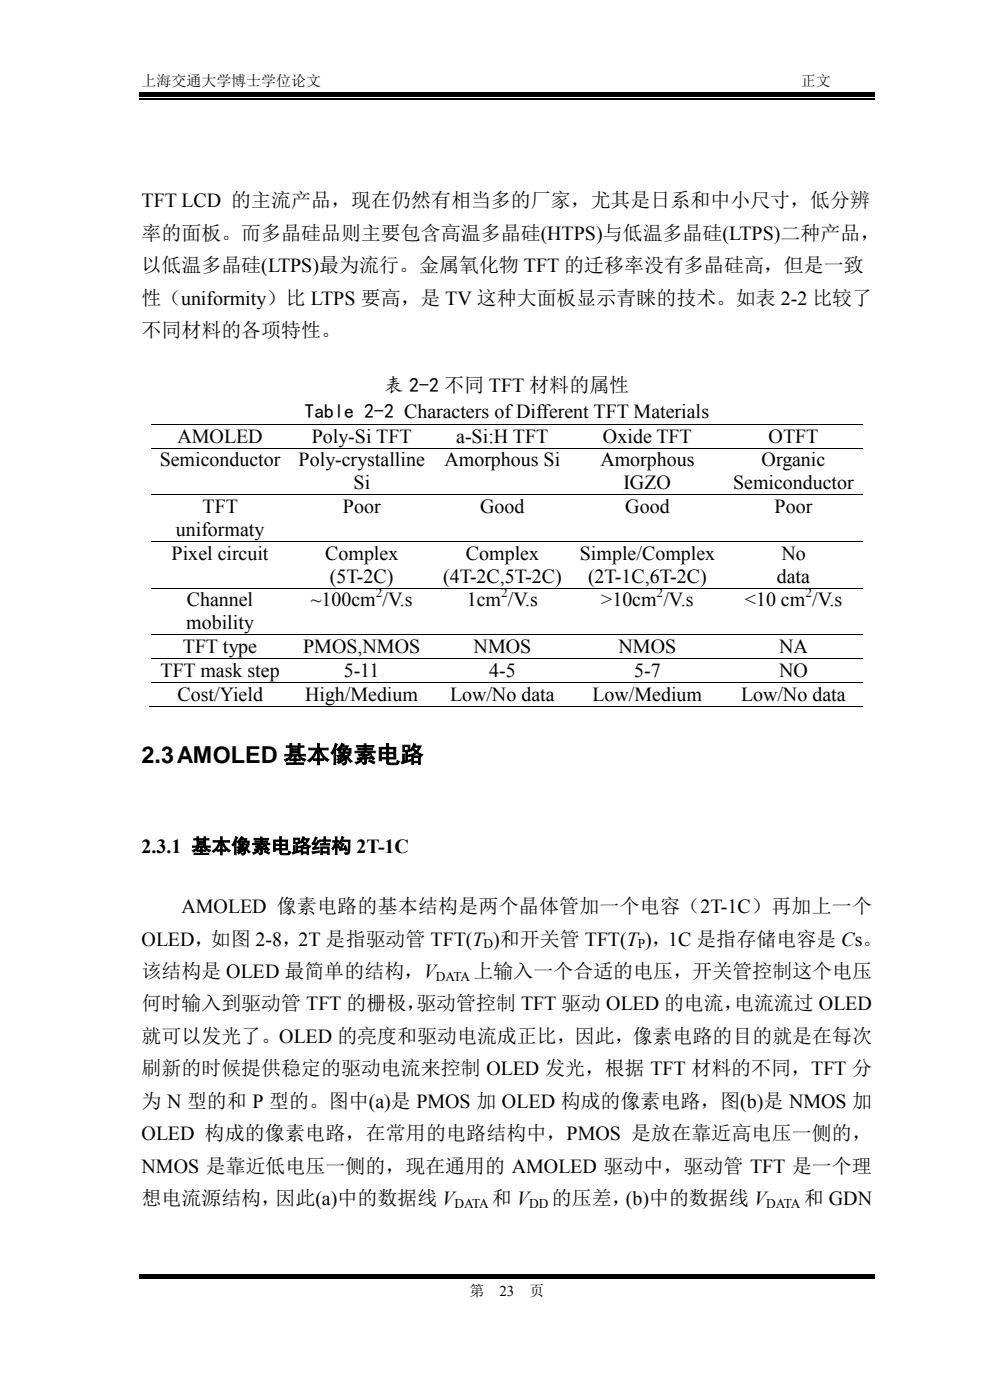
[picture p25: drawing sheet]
<svg xmlns="http://www.w3.org/2000/svg" width="210mm" height="297mm" viewBox="0 0 210 297" stroke-linecap="round" stroke-linejoin="round" font-family="sans-serif">
<defs><g id="words">
<text font-size="5" x="30" y="161.8">2.3AMOLED 基本像素电路</text>
<g font-size="4.2">
<text x="30" y="43.9">TFT LCD 的主流产品，现在仍然有相当多的厂家，尤其是日系和中小尺寸，低分辨</text>
<text x="30" y="50.8">率的面板。而多晶硅品则主要包含高温多晶硅(HTPS)与低温多晶硅(LTPS)二种产品，</text>
<text x="30" y="57.7">以低温多晶硅(LTPS)最为流行。金属氧化物 TFT 的迁移率没有多晶硅高，但是一致</text>
<text x="30" y="64.6">性（uniformity）比 LTPS 要高，是 TV 这种大面板显示青睐的技术。如表 2-2 比较了</text>
<text x="30" y="71.5">不同材料的各项特性。</text>
<text x="81.5" y="83.1">表 2-2 不同 TFT 材料的属性</text>
<text x="64.6" y="88.7">Table 2-2 Characters ofDifferent TFT Materials</text>
<text x="37.6" y="93.9">AMOLED</text>
<text x="66.1" y="93.9">Poly-Si TFT</text>
<text x="96.8" y="93.9">a-Si:H TFT</text>
<text x="127.9" y="93.9">Oxide TFT</text>
<text x="163.1" y="93.9">OTFT</text>
<text x="33.9" y="99">Semiconductor</text>
<text x="63.3" y="99">Poly-crystalline</text>
<text x="94.3" y="99">Amorphous Si</text>
<text x="127.4" y="99">Amorphous</text>
<text x="161.6" y="99">Organic</text>
<text x="75" y="103.8">Si</text>
<text x="132.3" y="103.8">IGZO</text>
<text x="155.5" y="103.8">Semiconductor</text>
<text x="37.3" y="113.7">uniformaty</text>
<text x="43" y="108.9">TFT</text>
<text x="72.7" y="108.9">Poor</text>
<text x="101.9" y="108.9">Good</text>
<text x="132.7" y="108.9">Good</text>
<text x="164.3" y="108.9">Poor</text>
<text x="36.4" y="118.8">Pixel circuit</text>
<text x="69" y="118.8">Complex</text>
<text x="98.8" y="118.8">Complex</text>
<text x="123" y="118.8">Simple/Complex</text>
<text x="165.8" y="118.8">No</text>
<text x="70" y="123.6">(5T-2C)</text>
<text x="94" y="123.6">(4T-2C,5T-2C)</text>
<text x="124.7" y="123.6">(2T-1C,6T-2C)</text>
<text x="164.8" y="123.6">data</text>
<text x="39.6" y="128.7">Channel</text>
<text x="65.9" y="128.7">~100cm /V.s</text>
<text x="99" y="128.7">1cm /V.s</text>
<text x="127.5" y="128.7">&gt;10cm /V.s</text>
<text x="158" y="128.7">&lt;10 cm /V.s</text>
<text x="39.5" y="133.5">mobility</text>
<text x="34" y="143.6">TFT mask step</text>
<text x="38.8" y="138.6">TFT type</text>
<text x="64.3" y="138.6">PMOS,NMOS</text>
<text x="72.9" y="143.6">5-11</text>
<text x="100.5" y="138.6">NMOS</text>
<text x="103.8" y="143.6">4-5</text>
<text x="131.2" y="138.6">NMOS</text>
<text x="134.5" y="143.6">5-7</text>
<text x="165.3" y="138.6">NA</text>
<text x="165.3" y="143.6">NO</text>
<text x="37.6" y="148.6">Cost/Yield</text>
<text x="64.7" y="148.6">High/Medium</text>
<text x="95.5" y="148.6">Low/No data</text>
<text x="125.7" y="148.6">Low/Medium</text>
<text x="157.2" y="148.6">Low/No data</text>
<text x="30" y="181">2.3.1 基本像素电路结构 2T-1C</text>
<text x="38.5" y="193.7">AMOLED 像素电路的基本结构是两个晶体管加一个电容（2T-1C）再加上一个</text>
<text x="30" y="200.6">OLED，如图 2-8，2T 是指驱动管 TFT(T )和开关管 TFT(T )，1C 是指存储电容是 Cs。</text>
<text x="30" y="207.5">该结构是 OLED 最简单的结构，V</text>
<text x="100.4" y="207.5">上输入一个合适的电压，开关管控制这个电压</text>
<text x="30" y="214.4">何时输入到驱动管 TFT 的栅极，</text>
<text x="88.3" y="214.4">驱动管控制 TFT 驱动 OLED 的电流，</text>
<text x="155.7" y="214.4">电流流过 OLED</text>
<text x="30" y="221.3">就可以发光了。OLED 的亮度和驱动电流成正比，因此，像素电路的目的就是在每次</text>
<text x="30" y="228.1">刷新的时候提供稳定的驱动电流来控制 OLED 发光，根据 TFT 材料的不同，TFT 分</text>
<text x="30" y="235">为 N 型的和 P 型的。图中(a)是 PMOS 加 OLED 构成的像素电路，图(b)是 NMOS 加</text>
<text x="30" y="241.9">OLED 构成的像素电路，在常用的电路结构中，PMOS 是放在靠近高电压一侧的，</text>
<text x="30" y="248.8">NMOS 是靠近低电压一侧的，现在通用的 AMOLED 驱动中，驱动管 TFT 是一个理</text>
<text x="30" y="255.6">想电流源结构，因此(a)中的数据线 V</text>
<text x="104.4" y="255.6">和 V</text>
<text x="117.1" y="255.6">的压差，(b)中的数据线 V</text>
<text x="170.5" y="255.6">和 GDN</text>
</g>
<g font-size="3.2">
<text x="30" y="18.2">上海交通大学博士学位论文</text>
<text x="169.9" y="18.2">正文</text>
<text x="99.6" y="274.9">第</text>
<text x="106" y="274.9">23</text>
<text x="112.3" y="274.9">页</text>
</g>
<g font-size="2.8">
<text x="79.7" y="126.7">2</text>
<text x="106.3" y="126.7">2</text>
<text x="139.3" y="126.7">2</text>
<text x="170.9" y="126.7">2</text>
<text x="102.6" y="201.2">D</text>
<text x="135.3" y="201.2">P</text>
<text x="92.5" y="208.1">DATA</text>
<text x="96.4" y="256.2">DATA</text>
<text x="112.2" y="256.2">DD</text>
<text x="162.6" y="256.2">DATA</text>
</g>
</g></defs>
<path d="M29.5 21h156M29.5 271.2h156" fill="none" stroke="#000" stroke-width=".25"/>
<g fill="#000">
<path d="M29.5 19.5h156v1.1h-156z" fill-rule="evenodd"/>
<path d="M29.5 270.2h156v.6h-156z" fill-rule="evenodd"/>
</g>
<g fill="#fff">
<path d="M29.5 39h156v6.9h-156z" fill-rule="evenodd"/>
<path d="M29.5 45.9h156v6.9h-156z" fill-rule="evenodd"/>
<path d="M29.5 52.8h156v6.9h-156z" fill-rule="evenodd"/>
<path d="M29.5 59.7h156v6.8h-156z" fill-rule="evenodd"/>
<path d="M29.5 66.5h156v6.9h-156z" fill-rule="evenodd"/>
</g>
<g fill="none" stroke="#000" stroke-width=".21">
<path d="M32 90h29.4M32 95h29.4M61.6 90h30.4M61.6 95h30.4M92.2 90h28.9M92.2 95h28.9M121.3 90h32.3M121.3 95h32.3M153.8 90h29.3M153.8 95h29.3M32 105h29.4M32 114.9h29.4"/>
<path d="M61.6 105h30.4M61.6 114.9h30.4M92.2 105h28.9M92.2 114.9h28.9M121.3 105h32.3M121.3 114.9h32.3M153.8 105h29.3M153.8 114.9h29.3M32 124.8h29.4M32 134.7h29.4M32 139.7h29.4M61.6 124.8h30.4"/>
<path d="M61.6 134.7h30.4M61.6 139.7h30.4M92.2 124.8h28.9M92.2 134.7h28.9M92.2 139.7h28.9M121.3 124.8h32.3M121.3 134.7h32.3M121.3 139.7h32.3M153.8 124.8h29.3M153.8 134.7h29.3M153.8 139.7h29.3M31.7 149.8h151.4"/>
<path d="M32 144.8h29.4M61.6 144.8h30.4M92.2 144.8h28.9M121.3 144.8h32.3M153.8 144.8h29.3"/>
</g>
<g fill="#000">
<path d="M61.4 89.9h.2v.2h-.2z" fill-rule="evenodd"/>
<path d="M61.4 95h.2v.1h-.2z" fill-rule="evenodd"/>
<path d="M92.1 89.9h.1v.2h-.1z" fill-rule="evenodd"/>
<path d="M92.1 95h.1v.1h-.1z" fill-rule="evenodd"/>
<path d="M121.1 89.9h.2v.2h-.2z" fill-rule="evenodd"/>
<path d="M121.1 95h.2v.1h-.2z" fill-rule="evenodd"/>
<path d="M153.6 89.9h.2v.2h-.2z" fill-rule="evenodd"/>
<path d="M153.6 95h.2v.1h-.2z" fill-rule="evenodd"/>
<path d="M61.4 104.9h.2v.1h-.2z" fill-rule="evenodd"/>
<path d="M61.4 114.8h.2v.2h-.2z" fill-rule="evenodd"/>
<path d="M92.1 104.9h.1v.1h-.1z" fill-rule="evenodd"/>
<path d="M92.1 114.8h.1v.2h-.1z" fill-rule="evenodd"/>
<path d="M121.1 104.9h.2v.1h-.2z" fill-rule="evenodd"/>
<path d="M121.1 114.8h.2v.2h-.2z" fill-rule="evenodd"/>
<path d="M153.6 104.9h.2v.1h-.2z" fill-rule="evenodd"/>
<path d="M153.6 114.8h.2v.2h-.2z" fill-rule="evenodd"/>
<path d="M61.4 124.7h.2v.2h-.2z" fill-rule="evenodd"/>
<path d="M61.4 134.6h.2v.2h-.2z" fill-rule="evenodd"/>
<path d="M61.4 139.6h.2v.2h-.2z" fill-rule="evenodd"/>
<path d="M92.1 124.7h.1v.2h-.1z" fill-rule="evenodd"/>
<path d="M92.1 134.6h.1v.2h-.1z" fill-rule="evenodd"/>
<path d="M92.1 139.6h.1v.2h-.1z" fill-rule="evenodd"/>
<path d="M121.1 124.7h.2v.2h-.2z" fill-rule="evenodd"/>
<path d="M121.1 134.6h.2v.2h-.2z" fill-rule="evenodd"/>
<path d="M121.1 139.6h.2v.2h-.2z" fill-rule="evenodd"/>
<path d="M153.6 124.7h.2v.2h-.2z" fill-rule="evenodd"/>
<path d="M153.6 134.6h.2v.2h-.2z" fill-rule="evenodd"/>
<path d="M153.6 139.6h.2v.2h-.2z" fill-rule="evenodd"/>
<path d="M61.2 149.7h.1v.2h-.1z" fill-rule="evenodd"/>
<path d="M61.4 144.7h.2v.1h-.2z" fill-rule="evenodd"/>
<path d="M91.8 149.7h.2v.2h-.2z" fill-rule="evenodd"/>
<path d="M92.1 144.7h.1v.1h-.1z" fill-rule="evenodd"/>
<path d="M120.8 149.7h.2v.2h-.2z" fill-rule="evenodd"/>
<path d="M121.1 144.7h.2v.1h-.2z" fill-rule="evenodd"/>
<path d="M153.4 149.7h.1v.2h-.1z" fill-rule="evenodd"/>
<path d="M153.6 144.7h.2v.1h-.2z" fill-rule="evenodd"/>
</g>
<use href="#words"/>
</svg>
